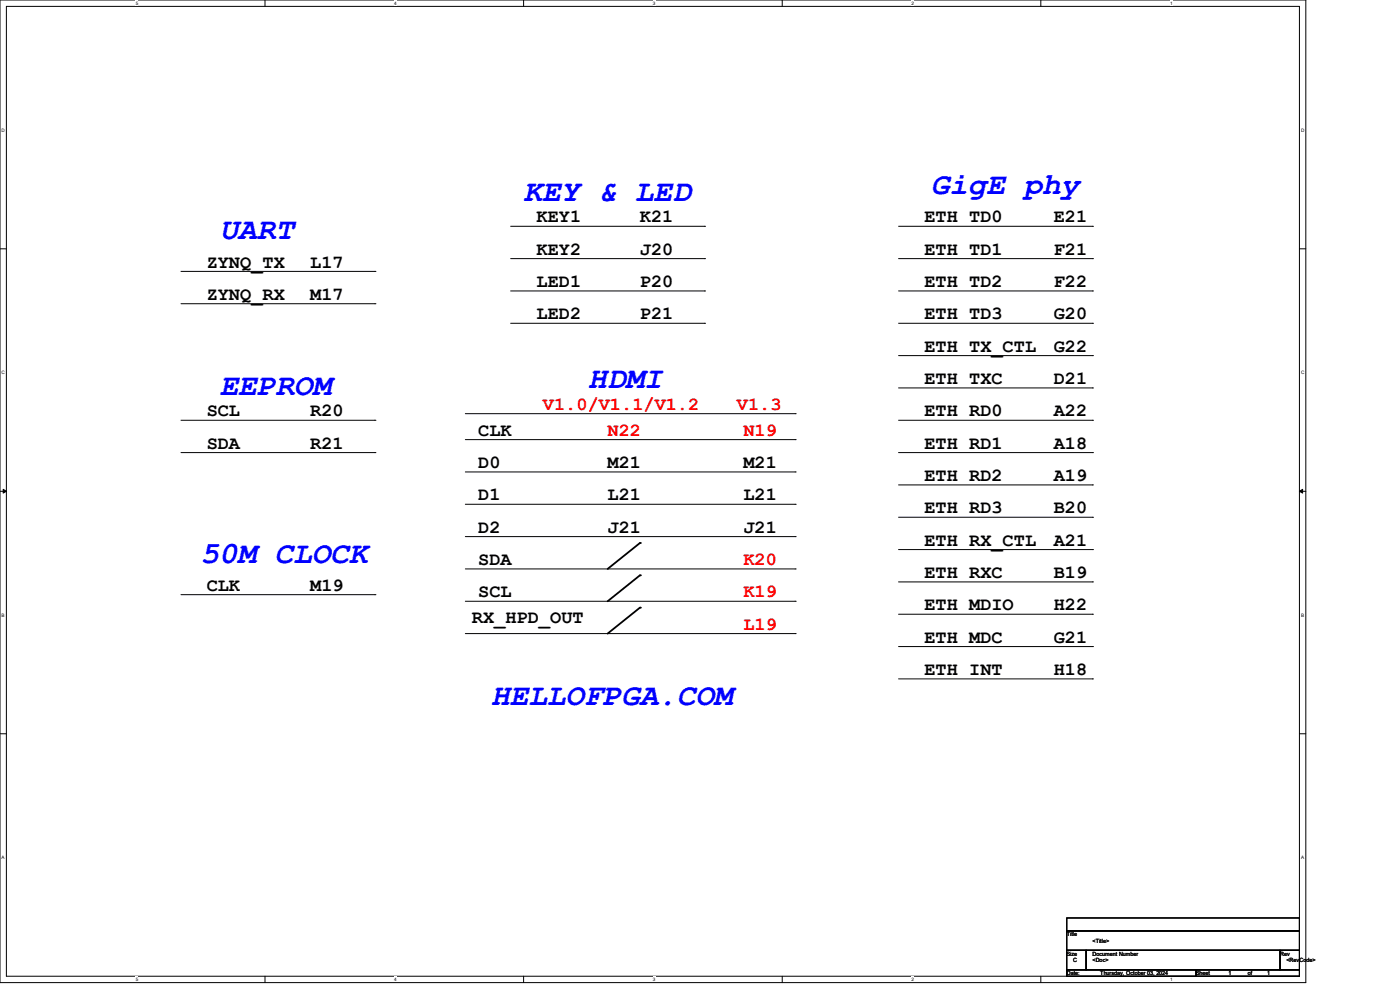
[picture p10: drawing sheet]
<svg xmlns="http://www.w3.org/2000/svg" width="297mm" height="210mm" viewBox="0 0 297 210" stroke-linecap="round" stroke-linejoin="round" font-family="sans-serif">
<defs><g id="words">
<g font-size="6.6" fill="#00f">
<text x="197.5" y="41.2">GigE phy</text>
<text x="111.1" y="42.5">KEY &amp; LED</text>
<text x="46.6" y="50.8">UART</text>
<text x="46.6" y="83.7">EEPROM</text>
<text x="124.8" y="82.3">HDMI</text>
<text x="42.5" y="119.4">50M CLOCK</text>
<text x="104.2" y="149.6">HELLOFPGA.COM</text>
</g>
<g font-size="3.9">
<text x="113.8" y="47.2">KEY1</text>
<text x="135.8" y="47.2">K21</text>
<text x="196.1" y="47.2">ETH TD0</text>
<text x="223.6" y="47.2">E21</text>
<text x="43.9" y="56.8">ZYNQ_TX</text>
<text x="65.8" y="56.8">L17</text>
<text x="113.8" y="54">KEY2</text>
<text x="135.8" y="54">J20</text>
<text x="196.1" y="54">ETH TD1</text>
<text x="223.6" y="54">F21</text>
<text x="43.9" y="63.6">ZYNQ_RX</text>
<text x="65.8" y="63.6">M17</text>
<text x="113.8" y="60.9">LED1</text>
<text x="135.8" y="60.9">P20</text>
<text x="196.1" y="60.9">ETH TD2</text>
<text x="223.6" y="60.9">F22</text>
<text x="113.8" y="67.7">LED2</text>
<text x="135.8" y="67.7">P21</text>
<text x="196.1" y="67.7">ETH TD3</text>
<text x="223.6" y="67.7">G20</text>
<text x="196.1" y="74.6">ETH TX_CTL</text>
<text x="223.6" y="74.6">G22</text>
<text x="196.1" y="81.4">ETH TXC</text>
<text x="223.6" y="81.4">D21</text>
<text x="43.9" y="88.3">SCL</text>
<text x="65.8" y="88.3">R20</text>
<text x="196.1" y="88.3">ETH RD0</text>
<text x="223.6" y="88.3">A22</text>
<text x="43.9" y="95.2">SDA</text>
<text x="65.8" y="95.2">R21</text>
<text x="101.5" y="92.5">CLK</text>
<text x="196.1" y="95.2">ETH RD1</text>
<text x="223.6" y="95.2">A18</text>
<text x="101.5" y="99.3">D0</text>
<text x="128.9" y="99.3">M21</text>
<text x="157.7" y="99.3">M21</text>
<text x="101.5" y="106.2">D1</text>
<text x="128.9" y="106.2">L21</text>
<text x="157.7" y="106.2">L21</text>
<text x="196.1" y="102">ETH RD2</text>
<text x="223.6" y="102">A19</text>
<text x="101.5" y="113">D2</text>
<text x="128.9" y="113">J21</text>
<text x="157.7" y="113">J21</text>
<text x="196.1" y="108.9">ETH RD3</text>
<text x="223.6" y="108.9">B20</text>
<text x="101.5" y="119.9">SDA</text>
<text x="196.1" y="115.7">ETH RX_CTL</text>
<text x="223.6" y="115.7">A21</text>
<text x="43.9" y="125.3">CLK</text>
<text x="65.8" y="125.3">M19</text>
<text x="196.1" y="122.6">ETH RXC</text>
<text x="223.6" y="122.6">B19</text>
<text x="101.5" y="126.7">SCL</text>
<text x="196.1" y="129.5">ETH MDIO</text>
<text x="223.6" y="129.5">H22</text>
<text x="100.1" y="132.2">RX_HPD_OUT</text>
<text x="196.1" y="136.3">ETH MDC</text>
<text x="223.6" y="136.3">G21</text>
<text x="196.1" y="143.2">ETH INT</text>
<text x="223.6" y="143.2">H18</text>
</g>
<g font-size="3.9" fill="#f00">
<text x="115.2" y="87">V1.0/V1.1/V1.2</text>
<text x="156.3" y="87">V1.3</text>
<text x="128.9" y="92.5">N22</text>
<text x="157.7" y="92.5">N19</text>
<text x="157.7" y="119.9">K20</text>
<text x="157.7" y="126.7">K19</text>
<text x="157.7" y="133.6">L19</text>
</g>
<g font-size="1.2">
<text x="226.3" y="198.6">Title</text>
<text x="226.3" y="202.7">Size</text>
<text x="231.8" y="200">&lt;Title&gt;</text>
<text x="231.8" y="202.7">Document Number</text>
<text x="271.6" y="202.7">Rev</text>
<text x="226.3" y="206.9">Date:</text>
<text x="227.7" y="204.1">C</text>
<text x="231.8" y="204.1">&lt;Doc&gt;</text>
<text x="233.4" y="206.9">Thursday, October 03, 2024</text>
<text x="253.7" y="206.9">Sheet</text>
<text x="260.6" y="206.9">1</text>
<text x="264.7" y="206.9">of</text>
<text x="268.8" y="206.9">1</text>
<text x="272.9" y="204.1">&lt;RevCode&gt;</text>
</g>
<g font-size="1">
<text x="28.8" y="1">5</text>
<text x="83.7" y="1">4</text>
<text x="138.5" y="1">3</text>
<text x="193.4" y="1">2</text>
<text x="248.2" y="1">1</text>
<text x=".3" y="27.9">D</text>
<text x="276" y="27.9">D</text>
<text x=".3" y="79.4">C</text>
<text x="276" y="79.4">C</text>
<text x=".3" y="130.8">B</text>
<text x="276" y="130.8">B</text>
<text x=".3" y="182.2">A</text>
<text x="276" y="182.2">A</text>
<text x="28.8" y="208.1">5</text>
<text x="83.7" y="208.1">4</text>
<text x="138.5" y="208.1">3</text>
<text x="193.4" y="208.1">2</text>
<text x="248.2" y="208.1">1</text>
</g>
</g></defs>
<path d="M0 0h277v208.4h-277zM1.4 1.4h274.3v205.7h-274.3z" fill="none" stroke="#000" stroke-width=".21"/>
<g fill="#fff">
<path d="M28.8 .1h.5v1.1h-.5z"/>
<path d="M28.8 207.2h.5v1.1h-.5z"/>
</g>
<path d="M56.2 0v1.4M56.2 207.1v1.3" fill="none" stroke="#000" stroke-width=".21"/>
<g fill="#fff">
<path d="M83.7 .1h.5v1.1h-.5z"/>
<path d="M83.7 207.2h.5v1.1h-.5z"/>
</g>
<path d="M111.1 0v1.4M111.1 207.1v1.3" fill="none" stroke="#000" stroke-width=".21"/>
<g fill="#fff">
<path d="M138.5 .1h.6v1.1h-.6z"/>
<path d="M138.5 207.2h.6v1.1h-.6z"/>
</g>
<path d="M165.9 0v1.4M165.9 207.1v1.3" fill="none" stroke="#000" stroke-width=".21"/>
<g fill="#fff">
<path d="M193.4 .1h.5v1.1h-.5z"/>
<path d="M193.4 207.2h.5v1.1h-.5z"/>
</g>
<path d="M220.8 0v1.4M220.8 207.1v1.3" fill="none" stroke="#000" stroke-width=".21"/>
<g fill="#fff">
<path d="M248.2 .1h.6v1.1h-.6z"/>
<path d="M248.2 207.2h.6v1.1h-.6z"/>
<path d="M.3 27.1h.8v1.1h-.8z"/>
<path d="M276 27.1h.7v1.1h-.7z"/>
<path d="M.3 78.5h.8v1.1h-.8z"/>
<path d="M276 78.5h.7v1.1h-.7z"/>
</g>
<path d="M0 52.8h1.4M275.7 52.8h1.3" fill="none" stroke="#000" stroke-width=".21"/>
<g fill="#fff">
<path d="M.3 129.9h.7v1.1h-.7z"/>
<path d="M276 129.9h.6v1.1h-.6z"/>
</g>
<path d="M0 104.2h1.4M275.7 104.2h1.3" fill="none" stroke="#000" stroke-width=".21"/>
<path d="M.7 103.8l.7 .4-.7 .4zM275.7 104.2l.7-.4v.8z" fill="#000" stroke="#000" stroke-width=".21"/>
<g fill="#fff">
<path d="M.3 181.4h.7v1.1h-.7z"/>
<path d="M276 181.4h.6v1.1h-.6z"/>
</g>
<g fill="none" stroke="#000" stroke-width=".21">
<path d="M38.4 57.6h41.1M79.5 57.6h.1M108.3 48h41.2M108.3 54.9h41.2M149.5 48h.1M149.5 54.9h.1M190.6 48h41.2M190.6 54.9h41.2M231.8 48h.1M231.8 54.9h.1M38.4 64.4h41.1M79.5 64.4h.1"/>
<path d="M108.3 61.7h41.2M108.3 68.6h41.2M149.5 61.7h.1M149.5 68.6h.1M190.6 61.7h41.2M190.6 68.6h41.2M190.6 75.4h41.2M231.8 61.7h.1M231.8 68.6h.1M231.8 75.4h.1M38.4 89.2h41.1M38.4 96h41.1"/>
<path d="M79.5 89.2h.1M79.5 96h.1M98.7 87.8h70M98.7 93.3h70M168.7 87.8h.1M168.7 93.3h.1M190.6 82.3h41.2M190.6 89.2h41.2M190.6 96h41.2M231.8 82.3h.1M231.8 89.2h.1M231.8 96h.1"/>
<path d="M98.7 100.1h70M98.7 107h70M98.7 113.8h70M168.7 100.1h.1M168.7 107h.1M168.7 113.8h.1M190.6 102.9h41.2M190.6 109.7h41.2M190.6 116.6h41.2M231.8 102.9h.1M231.8 109.7h.1M231.8 116.6h.1"/>
<path d="M38.4 126.2h41.1M79.5 126.2h.1M98.7 120.7h70M98.7 127.6h70M98.7 134.4h70M168.7 120.7h.1M168.7 127.6h.1M168.7 134.4h.1M190.6 123.4h41.2M190.6 130.3h41.2M190.6 137.2h41.2M231.8 123.4h.1"/>
<path d="M231.8 130.3h.1M231.8 137.2h.1M0 155.7h1.4M190.6 144h41.2M231.8 144h.1M275.7 155.7h1.3M226.3 194.7h49.4v2.8h-49.4zM226.3 197.5h49.4v4.1h-49.4zM226.3 201.6h4.1v4.1h-4.1zM226.3 205.7h27.4v1.4h-27.4zM230.4 201.6h41.2v4.1h-41.2zM253.7 205.7h22v1.4h-22z"/>
<path d="M271.6 201.6h4.1v4.1h-4.1z"/>
</g>
<path d="M135.8 115.2l-6.9 5.5M135.8 122l-6.9 5.6M135.8 128.9l-6.9 5.5" fill="none" stroke="#000" stroke-width=".38"/>
<g fill="#000">
<circle cx="135.8" cy="115.2" r=".19"/>
<circle cx="135.8" cy="128.9" r=".19"/>
<circle cx="135.8" cy="122" r=".19"/>
</g>
<use href="#words"/>
</svg>
